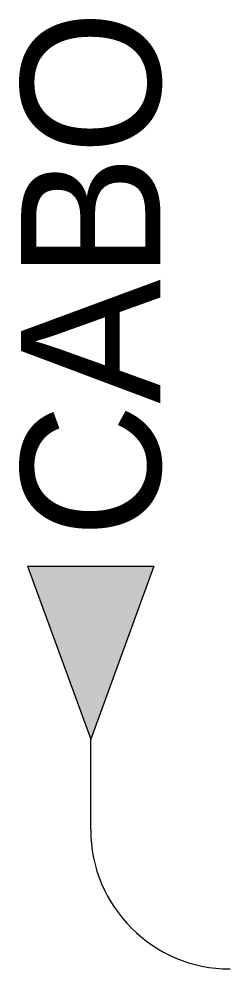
# Model space of a CAD drawing. Extents: x 95.2 to 98.2, y 226 to 239.7.
import ezdxf
from ezdxf.enums import TextEntityAlignment as Align

# ---------------------------------------------------------------- set-up
doc = ezdxf.new("R2010")
doc.units = 0
doc.header["$MEASUREMENT"] = 0
doc.layers.get('0').update_dxf_attribs({"linetype": 'CONTINUOUS'})
doc.styles.add('INTL_ISO', font='intl_iso.shx')

msp = doc.modelspace()

# ---------------------------------------------------------------- linework, layer by layer
at = {"color": 7, "linetype": 'Continuous'}
for p, q in [((95.275, 231.826), (97.087, 231.826)), ((95.275, 231.826), (96.181, 229.343)), ((97.087, 231.826), (96.181, 229.343)), ((96.181, 228.043), (96.181, 229.343))]:
    msp.add_line(p, q, dxfattribs=at)
msp.add_arc((98.181, 228.043), 2, 180, 270)
msp.add_solid([(96.181, 229.343), (95.275, 231.826), (97.087, 231.826)], dxfattribs=at)

# ---------------------------------------------------------------- texts
at = {"color": 7, "linetype": 'Continuous', "lineweight": -3, "style": 'INTL_ISO'}
msp.add_attdef('CABO', text='', height=2, rotation=90, dxfattribs=at).set_placement((96.181, 232.225), align=Align.MIDDLE_LEFT)

doc.saveas('drawing.dxf')
